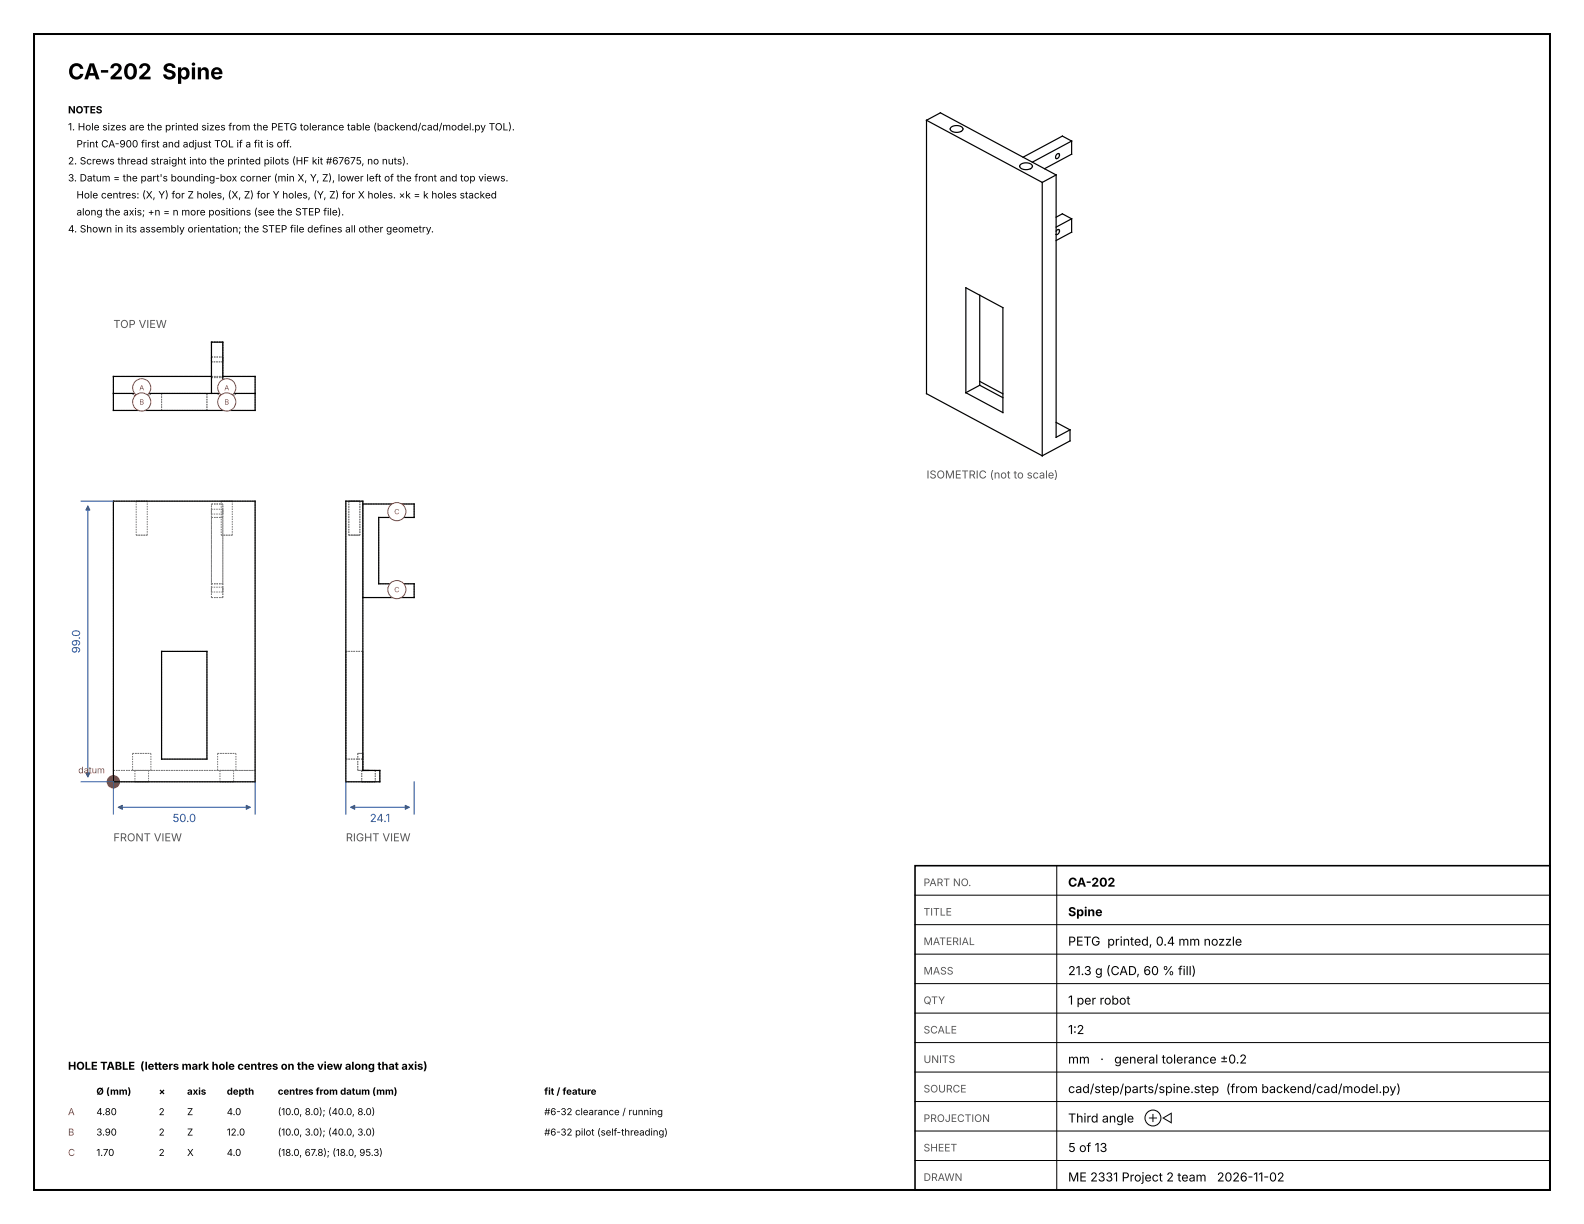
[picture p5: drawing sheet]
<svg xmlns="http://www.w3.org/2000/svg" width="279mm" height="216mm" viewBox="0 0 279 216" stroke-linecap="round" stroke-linejoin="round" font-family="sans-serif">
<defs><g id="words">
<text font-size="3.9" x="12" y="14">CA-202 Spine</text>
<g font-size="2.2">
<text x="188.4" y="161.6">Spine</text>
<text x="188.4" y="156.4">CA-202</text>
<text x="188.4" y="166.8">PETG printed, 0.4 mm nozzle</text>
<text x="188.4" y="172">21.3 g (CAD, 60 % fill)</text>
<text x="188.4" y="177.2">1 per robot</text>
<text x="188.4" y="182.4">1:2</text>
<text x="188.4" y="187.6">mm</text>
<text x="194.1" y="187.6">·</text>
<text x="196.5" y="187.6">general tolerance ±0.2</text>
<text x="188.4" y="198">Third angle</text>
<text x="188.4" y="192.8">cad/step/parts/spine.step (from backend/cad/model.py)</text>
<text x="201.8" y="198">⊕◁</text>
<text x="188.4" y="203.2">5 of 13</text>
<text x="188.4" y="208.4">ME 2331 Project 2 team</text>
<text x="214.7" y="208.4">2026-11-02</text>
</g>
<g font-size="2" fill="#1f4e9a">
<text x="14.1" y="115.2" transform="rotate(-90 14.1 115.2)">99.0</text>
<text x="30.4" y="145">50.0</text>
<text x="65.2" y="145">24.1</text>
</g>
<g font-size="1.9" fill="#555">
<text x="20" y="57.9">TOP VIEW</text>
<text x="163.4" y="84.4">ISOMETRIC (not to scale)</text>
<text x="20" y="148.4">FRONT VIEW</text>
<text x="61" y="148.4">RIGHT VIEW</text>
</g>
<text font-size="1.9" x="12" y="188.7">HOLE TABLE (letters mark hole centres on the view along that axis)</text>
<g font-size="1.8">
<text x="12" y="20">NOTES</text>
<text x="12" y="23">1. Hole sizes are the printed sizes from the PETG tolerance table (backend/cad/model.py TOL).</text>
<text x="12" y="29">2. Screws thread straight into the printed pilots (HF kit #67675, no nuts).</text>
<text x="13.5" y="26">Print CA-900 first and adjust TOL if a fit is off.</text>
<text x="12" y="32">3. Datum = the part's bounding-box corner (min X, Y, Z), lower left of the front and top views.</text>
<text x="13.5" y="35">Hole centres: (X, Y) for Z holes, (X, Z) for Y holes, (Y, Z) for X holes. ×k = k holes stacked</text>
<text x="12" y="41">4. Shown in its assembly orientation; the STEP file defines all other geometry.</text>
<text x="13.5" y="38">along the axis; +n = n more positions (see the STEP file).</text>
</g>
<g font-size="1.8" fill="#555">
<text x="162.9" y="161.5">TITLE</text>
<text x="162.9" y="156.3">PART NO.</text>
<text x="162.9" y="166.7">MATERIAL</text>
<text x="162.9" y="171.9">MASS</text>
<text x="162.9" y="177.1">QTY</text>
<text x="162.9" y="182.3">SCALE</text>
<text x="162.9" y="187.5">UNITS</text>
<text x="162.9" y="197.9">PROJECTION</text>
<text x="162.9" y="192.7">SOURCE</text>
<text x="162.9" y="203.1">SHEET</text>
<text x="162.9" y="208.3">DRAWN</text>
</g>
<g font-size="1.7" fill="#c0392b">
<text x="12" y="196.7">A</text>
<text x="12" y="200.3">B</text>
<text x="12" y="203.9">C</text>
</g>
<g font-size="1.7">
<text x="17" y="193.1">Ø (mm)</text>
<text x="17" y="196.7">4.80</text>
<text x="28" y="193.1">×</text>
<text x="28" y="196.7">2</text>
<text x="33" y="193.1">axis</text>
<text x="33" y="196.7">Z</text>
<text x="40" y="193.1">depth</text>
<text x="40" y="196.7">4.0</text>
<text x="49" y="193.1">centres from datum (mm)</text>
<text x="49" y="196.7">(10.0, 8.0); (40.0, 8.0)</text>
<text x="96" y="193.1">fit / feature</text>
<text x="96" y="196.7">#6-32 clearance / running</text>
<text x="17" y="200.3">3.90</text>
<text x="17" y="203.9">1.70</text>
<text x="28" y="200.3">2</text>
<text x="28" y="203.9">2</text>
<text x="33" y="200.3">Z</text>
<text x="33" y="203.9">X</text>
<text x="40" y="200.3">12.0</text>
<text x="40" y="203.9">4.0</text>
<text x="49" y="200.3">(10.0, 3.0); (40.0, 3.0)</text>
<text x="49" y="203.9">(18.0, 67.8); (18.0, 95.3)</text>
<text x="96" y="200.3">#6-32 pilot (self-threading)</text>
</g>
<text font-size="1.6" fill="#c0392b" x="13.8" y="136.4">datum</text>
<g font-size="1.3" fill="#c0392b">
<text x="24.6" y="68.9">A</text>
<text x="24.6" y="71.4">B</text>
<text x="39.6" y="68.9">A</text>
<text x="39.6" y="71.4">B</text>
<text x="69.5" y="90.7">C</text>
<text x="69.5" y="104.5">C</text>
</g>
</g></defs>
<path d="M6 6h267.4v203.9h-267.4z" fill="none" stroke="#000" stroke-width=".35"/>
<path d="M161.4 152.7h112v57.2h-112z" fill="none" stroke="#000" stroke-width=".28"/>
<circle cx="20" cy="137.9" r="1" fill="#c0392b" stroke="#c0392b" stroke-width=".35"/>
<path d="M161.4 157.9h112M186.4 152.7v57.2M161.4 178.7h112M161.4 173.5h112M161.4 168.3h112M161.4 163.1h112M161.4 199.5h112M161.4 194.3h112M161.4 189.1h112M161.4 183.9h112M161.4 209.9h112M161.4 204.7h112" fill="none" stroke="#000" stroke-width=".18"/>
<g fill="none" stroke="#7a7a7a" stroke-width=".18" stroke-dasharray=".3 .2" stroke-linecap="butt">
<path d="M20 66.4v6M20 72.4h25M20 66.4h25M20 69.4h3.4M23.4 69.4a1.9 1.9 0 0 0 3.2 0M23.4 69.4h3.2M25.7 69.4l-.6 .2-.8-.2M26 70.9a.98 .98 0 0 0-1.4-.9 .98 .98 0 0 0-.2 1.6 .98 .98 0 0 0 1.5-.4l.1-.3M26.2 68.4a1.2 1.2 0 0 1-1.7 1.1 1.2 1.2 0 0 1-.3-2 1.2 1.2 0 0 1 2 .6v.3M26.6 69.4h11.8M28.5 72.4h8M28.5 69.4h8"/>
<path d="M28.5 72.4v-3M36.5 72.4v-3M37.3 66.4h2M37.3 69.4h2M37.3 69.4v-9.1M37.3 60.3h2M37.3 60.3v6.3M37.3 63v.8M37.3 63.8v-.8M37.3 66.6h2M37.3 63h2M38.4 69.4a1.9 1.9 0 0 0 3.2 0"/>
<path d="M38.4 69.4h3.2M39.3 69.4a1.2 1.2 0 0 1 0-2M39.3 60.3v6.3M39.3 69.4v-9.1M39.3 63v.8M39.3 63.8v-.8M39.3 63.8h-2M40.7 69.4l-.6 .2-.8-.2M41 70.9a.98 .98 0 0 0-1.4-.9 .98 .98 0 0 0-.2 1.6 .98 .98 0 0 0 1.5-.4l.1-.3M41.2 68.4a1.2 1.2 0 0 1-1.7 1.1 1.2 1.2 0 0 1-.3-2 1.2 1.2 0 0 1 2 .6v.3M41.6 69.4h3.4M45 66.4v6"/>
<path d="M20 88.4h25M24 88.4h2M24 94.4h2M24 88.4v6M26 88.4h-2M26 94.4h-2M26 94.4v-6M37.3 88.9h2M37.3 91.3v-2.4M37.3 90.3v.4M37.3 90.7v-.9M37.3 89.8v.5"/>
<path d="M37.3 91.3h2M39 88.4h2M39 94.4h2M39 88.4v6M39.3 91.3v-2.4M39.3 90.3v.4M39.3 90.7v-.9M39.3 89.8v.5M39.3 89.8h-2M39.3 90.7h-2M41 88.4h-2M41 94.4h-2"/>
<path d="M41 94.4v-6M61 88.4h3M61.5 88.4h2M61.5 94.4h1M61.5 88.4v6M62.5 88.4h-1M62.5 94.4h1M63.5 88.4h-1M63.5 94.4h-2M63.5 88.4v6M64 88.9h9M70.4 90.3a.43 .43 0 0 1-.6 .3 .43 .43 0 0 1-.1-.6 .43 .43 0 0 1 .7 .1v.2"/>
<path d="M73 91.3v-2.4M73 91.3h-6.2M28.5 114.9h8M28.5 114.9v19M36.5 114.9v19M37.3 105.4h2M37.3 105.4v-16.5M37.3 103v-11.7M37.3 105.4v-2.4M37.3 104v.4M37.3 104.4v-.8M37.3 103.6v.4"/>
<path d="M37.3 103h2M39.3 105.4v-16.5M39.3 103v-11.7M39.3 105.4v-2.4M39.3 104v.4M39.3 104.4v-.8M39.3 103.6v.4M39.3 103.6h-2M39.3 104.4h-2M61 114.9v19M61 114.9h3M64 114.9v19"/>
<path d="M64 105.4v-16.5M64 105.4h9M66.8 103v-11.7M70.4 104a.43 .43 0 0 1-.6 .4 .43 .43 0 0 1-.1-.7 .43 .43 0 0 1 .7 .1v.2M73 105.4v-2.4M73 103h-6.2M20 137.9v-2M20 135.9v-47.5M20 137.9h25M20 135.9h25M20 135.9h3.4M23.4 135.9h3.2"/>
<path d="M23.4 132.9v3M23.4 132.9h3.2M23.8 137.9h2.4M23.8 135.9h2.4M23.8 135.9v2M26.2 137.9h-2.4M26.2 135.9h-2.4M26.2 137.9v-2M26.6 135.9h11.8M26.6 132.9v3M28.5 133.9h8M38.4 135.9h3.2"/>
<path d="M38.4 132.9h3.2M38.4 132.9v3M38.8 137.9h2.4M38.8 135.9h2.4M38.8 135.9v2M41.2 137.9h-2.4M41.2 135.9h-2.4M41.2 137.9v-2M41.6 135.9h3.4M41.6 132.9v3M45 137.9v-2M45 135.9v-47.5"/>
<path d="M61 137.9v-49.5M61 133.9h3M63.1 135.9h.9M63.1 132.9h.9M63.1 132.9v3M63.8 137.9h2.4M63.8 135.9h2.4M63.8 135.9v2M64 135.9h3M64 135.9v-47.5M64 135.9h-.9M64 135.9h-.2"/>
<path d="M64 132.9v3M64 132.9h-.9M65 137.9h-1.2M65 135.9h-1.2M66.2 137.9h-1.2M66.2 135.9h-1.2M66.2 135.9v2M67 137.9h-6M67 137.9v-2"/>
</g>
<g fill="none" stroke="#000" stroke-width=".21">
<path d="M163.4 21.2v48.2l20.4 11M163.4 21.2l2.5-1.3 20.4 11M163.4 21.2l20.4 11M167.8 22.4a1.46 1.46 0 0 1 2.1 .3 1.34 1.34 0 0 1-2.3 0zM180 29a1.46 1.46 0 0 1 2.1 .3 1.34 1.34 0 0 1-2.2 0zM183.8 32.2v48.2M186.3 30.9v46.2l2.4-1.3M186.3 30.9l-2.5 1.3M186.3 38.3l1.1-.6 1.6 .9M186.4 27.2a.32 .32 0 0 1 .5 0 .32 .32 0 0 1-.1 .5l-.3 .3-.3-.1v-.3zM189 24.9l-1.6-.9-6.9 3.7M189 24.9l-6.9 3.7"/>
<path d="M189 24.9v2.3l-4.8 2.6M189 38.6v2.4l-2.7 1.4M189 38.6l-2.7 1.5M170.4 50.8l6.5 3.5v18.5l-6.5-3.5zM172.8 52.1v15.9M186.3 40.8l.1-.2a.32 .32 0 0 1 .5 0 .32 .32 0 0 1-.1 .5l-.5 .3M186.3 41.4h.1M20 69.4h25M24.3 69.4a1.2 1.2 0 0 1-.2-1.8 1.2 1.2 0 0 1 1.8 0 1.2 1.2 0 0 1-.2 1.8M37.3 66.4h-17.3v6h25v-6h-5.7M37.3 69.4v-9.1h2v9.1M39.3 67.4a1.2 1.2 0 0 1 1.7 .3 1.2 1.2 0 0 1-.3 1.7"/>
<path d="M39.3 69.4h.1M172.8 67.3l4.1 2.2M172.8 68l4.1 2.1M172.8 68l-2.4 1.3M186.3 74.5l2.4 1.3M188.7 75.8v2l-4.9 2.6M20 88.4h25v49.5h-25zM61 88.4h3v47.5h3v2h-6zM64 88.9h9v2.4h-6.2v11.7h6.2v2.4h-9M28.5 114.9h8v19h-8zM64 135.9h1"/>
<circle cx="25" cy="70.9" r=".97"/>
<circle cx="40" cy="70.9" r=".97"/>
<circle cx="70" cy="90.2" r=".43"/>
<circle cx="70" cy="104" r=".43"/>
</g>
<path d="M14.3 88.4h5.7M15.5 89.3v47.7M14.3 137.9h5.7v5.7M45 137.9v5.7M61 137.9v5.7M73 137.9v5.7M20.9 142.4h23.2M61.9 142.4h10.3" fill="none" stroke="#1f4e9a" stroke-width=".18"/>
<g fill="#1f4e9a" stroke="#1f4e9a" stroke-width=".18">
<path d="M43.4 142l.7 .4-.7 .4z"/>
<path d="M20.9 142.4l.7-.4v.8z"/>
<path d="M15.5 89.3l.4 .7h-.8z"/>
<path d="M15.1 136.3h.8l-.4 .7z"/>
<path d="M71.5 142l.7 .4-.7 .4z"/>
<path d="M61.9 142.4l.7-.4v.8z"/>
</g>
<g fill="#fff" stroke="#c0392b" stroke-width=".18">
<circle cx="25" cy="68.4" r="1.6"/>
<circle cx="40" cy="68.4" r="1.6"/>
<circle cx="25" cy="70.9" r="1.6"/>
<circle cx="40" cy="70.9" r="1.6"/>
<circle cx="70" cy="104" r="1.6"/>
<circle cx="70" cy="90.3" r="1.6"/>
</g>
<use href="#words"/>
</svg>
